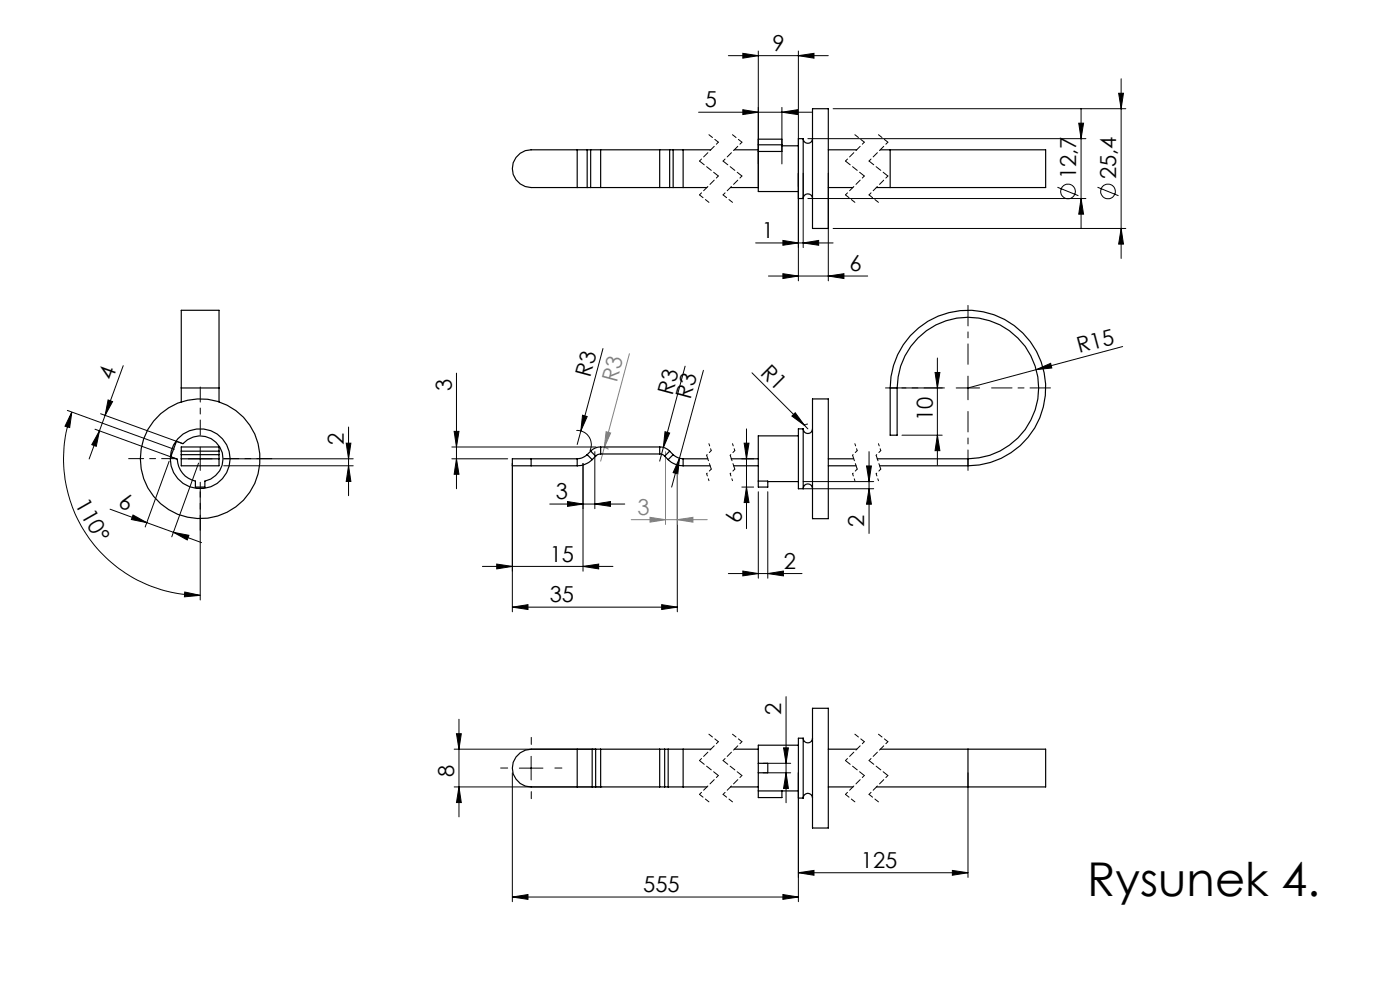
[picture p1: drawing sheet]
<svg xmlns="http://www.w3.org/2000/svg" width="297mm" height="210mm" viewBox="0 0 297 210" stroke-linecap="round" stroke-linejoin="round" font-family="sans-serif">
<defs><g id="words">
<text font-size="9.9" x="230.6" y="190.1">Rysunek 4.</text>
<g font-size="4.7">
<text x="163.9" y="10.8">9</text>
<text x="149.5" y="22.8">5</text>
<text x="228.3" y="38" transform="rotate(-90 228.3 38)">12,7</text>
<text x="236.8" y="38" transform="rotate(-90 236.8 38)">25,4</text>
<text x="161.6" y="50.5">1</text>
<text x="180.2" y="57.5">6</text>
<text x="228.9" y="74.9" transform="rotate(-15 228.9 74.9)">R15</text>
<text x="23.9" y="80.8" transform="rotate(-70 23.9 80.8)">4</text>
<text x="95.9" y="83" transform="rotate(-90 95.9 83)">3</text>
<text x="125.2" y="80.2" transform="rotate(-75 125.2 80.2)">R3</text>
<text x="142.7" y="83.9" transform="rotate(-75 142.7 83.9)">R3</text>
<text x="161.1" y="79.3" transform="rotate(45 161.1 79.3)">R1</text>
<text x="146.5" y="84.8" transform="rotate(-75 146.5 84.8)">R3</text>
<text x="197.9" y="89.3" transform="rotate(-90 197.9 89.3)">10</text>
<text x="72.9" y="94.4" transform="rotate(-90 72.9 94.4)">2</text>
<text x="15.8" y="107" transform="rotate(60 15.8 107)">110°</text>
<text x="24.9" y="107.5" transform="rotate(20 24.9 107.5)">6</text>
<text x="117.9" y="105.9">3</text>
<text x="157.4" y="110.8" transform="rotate(-90 157.4 110.8)">6</text>
<text x="183.4" y="111.8" transform="rotate(-90 183.4 111.8)">2</text>
<text x="116.6" y="119.1">15</text>
<text x="166.3" y="120.6">2</text>
<text x="116.6" y="127.8">35</text>
<text x="165.7" y="151.6" transform="rotate(-90 165.7 151.6)">2</text>
<text x="96.4" y="164.7" transform="rotate(-90 96.4 164.7)">8</text>
<text x="182.6" y="184.1">125</text>
<text x="136.5" y="189.2">555</text>
</g>
<g font-size="4.7" fill="#808080">
<text x="130.9" y="81.2" transform="rotate(-75 130.9 81.2)">R3</text>
<text x="135.2" y="109.2">3</text>
</g>
</g></defs>
<g fill="none" stroke="#000" stroke-width=".21">
<path d="M154.5 11.8h21.2M157.6 11.3l3.3 .5-3.3 .5zM160.9 10.8v28.8M169.4 11.8l3.3-.5v1zM169.4 10.8v48.8M237.3 19.8h1l-.5 3.3zM237.8 16.7v38.1M148.2 23.8h24M157.6 23.3l3.3 .5-3.3 .5zM165.9 23.8l3.3-.5v1zM165.9 22.8v12M170.4 36.8v15.7"/>
<path d="M171.4 29.4h59M175.7 36.8v22.8M176.7 23.1h62.1M224.3 39.7l4.5 1.8M228.8 26.1h1.1l-.6 3.3zM229.3 23.1v25.4M232.8 39.7l4.5 1.8M160.3 51.5h16.4M163 58.6h21.1M166.1 51l3.3 .5-3.3 .5zM166.1 58.1l3.3 .5-3.3 .5zM170.4 51.5l3.3-.5v1z"/>
<path d="M171.4 42.1h59M175.7 58.6l3.3-.5v1zM176.7 48.5h62.1M229.3 42.1l.6 3.3h-1.1zM237.8 48.5l.5 3.3h-1zM26.1 77.6l-3.8 10.5M96.8 79.2v24.5M127.9 73.9l-5.5 20.4M145.3 77.7l-5.4 20.1M149.2 78.6l-6.7 24.7M159.5 79.1l11.2 11.1M198.4 79h1l-.5 3.3z"/>
<path d="M198.9 75.9v22.8M205.4 79.8v5M219.8 78.4l3.1-1.3 .2 1zM238.2 73.5l-32.8 8.8M14.3 87.1l22.7 8.2M15.2 87.4l-.4 3.3-1-.3zM15.2 87.4a29 29 0 0 0 27.3 38.9M20.1 91l17.4 6.4M21.1 91.4l-2.2 6M21.1 91.4l-.7 3.3-.9-.4zM21.3 87.8l17.3 6.2M22.3 88.1l-1.2 3.3"/>
<path d="M22.9 84.8l1 .4-1.6 2.9zM35.9 97.9l-5.1 13.9M40 97.3h5M42.1 98.2l-5.7 15.7M42.5 94.8v5M47.4 97.3h27.5M47.4 98.8h27.5M73.4 94h1l-.5 3.3zM73.9 98.8l.5 3.3h-1zM73.9 90.6v14.6M95.8 97.3h11.9M95.8 94.8h30.6"/>
<path d="M96.3 91.5h1.1l-.6 3.3zM96.8 97.3l.6 3.3h-1.1zM108.7 98.3v31.5M122.3 91.3a2.98 2.98 0 0 1 2.8 4.3M123.6 88.1l1 .3-1.4 3zM123.7 98.3v22.9M126.2 95.8v12.1M141.1 91.6l1 .3-1.4 3zM143.7 98.3v31.5M144.1 97.2l-.3 3.3-1-.2zM157.4 97.3h2.5M157.9 94h1l-.5 3.3z"/>
<path d="M158.4 91v21.1M168 88.3l.7-.7 2 2.6zM170.7 90.2l.7 .8M171.4 89.9l-.7 .3M183.8 98.8h1.1l-.5 3.4zM184.4 95.8v17.4M191.3 82.3h8.6M191.3 92.3h8.6M198.9 92.3l.5 3.3h-1zM202.8 82.3h5M23.4 108l7.8 2.9M28.2 109.2l3 1.7-3.3-.7z"/>
<path d="M31.2 110.9l5.6 2M36.8 112.9l6 2.2M36.8 112.9l3.3 .7-.4 .9zM42.5 104.3v23M105.4 119.7l3.3 .4-3.3 .6zM116.6 106.9h15.9M120.4 106.4l3.3 .5-3.3 .5zM126.2 106.9l3.3-.5v1zM157.4 103.3h2.5M158.4 103.3l.5 3.3h-1zM160.9 104.3v18.4M162.9 104.3v18.4"/>
<path d="M170.4 102.2h14.9M170.4 103.7h14.9M184.4 103.7l.5 3.3h-1.1zM39.2 125.6l3.3 .7-3.4 .3zM102.3 120.1h27.7M108.7 128.8l3.3-.5v1zM108.7 128.8h35M123.7 120.1l3.3-.4v1zM140.4 128.3l3.3 .5-3.3 .5zM154.5 121.7h15.6M157.6 121.1l3.3 .6-3.3 .5zM162.9 121.7l3.3-.6v1.1z"/>
<path d="M96.3 158.9h30.1M96.8 155.6h1.1l-.5 3.3zM97.4 152.6v20.7M166.2 158.6h1.1l-.5 3.3zM166.8 147.8v22.5M96.3 166.9h31.4M97.4 166.9l.5 3.3h-1.1zM108.7 163.9v27.4M110.2 162.9h5M112.7 160.4v5M161.9 163.9h5.8M161.9 161.9h5.8"/>
<path d="M166.8 163.9l.5 3.3h-1.1zM169.4 163.9v27.4M205.4 163.9v22.2M108.7 190.3l3.3-.5v1zM108.7 190.3h60.7M166.1 189.8l3.3 .5-3.3 .5zM169.4 185.1l3.3-.5v1.1zM169.4 185.1h36M202 184.6l3.4 .5-3.4 .6z"/>
<circle cx="226.6" cy="40.6" r="1.56"/>
<circle cx="235" cy="40.6" r="1.55"/>
</g>
<path d="M133.5 75l-5.3 19.9M128.2 94.9l-.8 2.9M128.4 95l.7 .3M128.6 91.6l.9 .3-1.3 3zM141.2 95.8v15.5M143.7 98.3v13M133.9 110.2h16.1M137.9 109.7l3.3 .5-3.3 .6zM143.7 110.2l3.3-.5v1.1z" fill="none" stroke="#808080" stroke-width=".21"/>
<path d="M205.4 77.3v-12.5M200.4 82.3h-12.5M205.4 87.3v12.5M210.4 82.3h12.5" fill="none" stroke="#000" stroke-width=".21" stroke-dasharray="15.2 1.3 1.3 1.3" stroke-dashoffset="10.9"/>
<path d="M37.5 97.3h-10.2M42.5 92.3v-10.2M47.5 97.3h10.2M42.5 102.3v10.2" fill="none" stroke="#000" stroke-width=".21" stroke-dasharray="15.2 1.3 1.3 1.3" stroke-dashoffset="12"/>
<path d="M112.7 157.9v-1.5M107.7 162.9h-1.5M112.7 167.9v1.5M117.7 162.9h1.5" fill="none" stroke="#000" stroke-width=".21" stroke-dasharray="15.2 1.3 1.3 1.3"/>
<g fill="none" stroke="#000" stroke-width=".21" stroke-dasharray="1.3 .6" stroke-dashoffset=".3">
<path d="M150.4 28.6l2 1.6M155.4 28.6l2 1.6M181.4 28.6l2 1.6M186.4 28.6l2 1.6M148.4 41.3l2 1.6M153.4 41.3l2 1.6M179.4 41.3l2 1.6M184.4 41.3l2 1.6M150.4 155.7l2 1.6M155.4 155.7l2 1.6M181.4 155.7l2 1.6M186.4 155.7l2 1.6"/>
<path d="M148.4 168.5l2 1.6M153.4 168.5l2 1.6M179.4 168.5l2 1.6M184.4 168.5l2 1.6"/>
</g>
<g fill="none" stroke="#000" stroke-width=".21" stroke-dasharray="1.3 .6" stroke-dashoffset=".7">
<path d="M152.4 30.2l-4 4M152.4 37.3l-4 4M157.4 30.2l-4 4M157.4 37.3l-4 4M183.4 30.2l-4 4M183.4 37.3l-4 4M188.4 30.2l-4 4M188.4 37.3l-4 4M150.9 95.6l-1 1M150.9 99.5l-1 1M155.9 95.6l-1 1M155.9 99.5l-1 1"/>
<path d="M181.8 95.6l-.9 1M181.8 99.5l-.9 1M186.8 95.6l-.9 1M186.8 99.5l-.9 1M152.4 157.3l-4 4M157.4 157.3l-4 4M183.4 157.3l-4 4M188.4 157.3l-4 4M152.4 164.5l-4 4M157.4 164.5l-4 4M183.4 164.5l-4 4M188.4 164.5l-4 4"/>
</g>
<path d="M148.4 34.2l4 3.1M153.4 34.2l4 3.1M179.4 34.2l4 3.1M184.4 34.2l4 3.1M149.9 96.6l1 2.9M154.9 96.6l1 2.9M180.9 96.6l.9 2.9M185.9 96.6l.9 2.9M148.4 161.3l4 3.2M153.4 161.3l4 3.2M179.4 161.3l4 3.2M184.4 161.3l4 3.2" fill="none" stroke="#000" stroke-width=".21" stroke-dasharray="1.3 .6"/>
<path d="M150.4 94.1l.5 1.5M155.4 94.1l.5 1.5M181.4 94.1l.4 1.5M186.4 94.1l.4 1.5M149.9 100.5l.5 1.5M154.9 100.5l.5 1.5M180.9 100.5l.5 1.5M185.9 100.5l.5 1.5" fill="none" stroke="#000" stroke-width=".21" stroke-dasharray="1.3 .6" stroke-dashoffset=".8"/>
<g fill="#000">
<path d="M219.8 78.4l3.1-1.3 .2 1zM141.1 91.6l1 .3-1.4 3zM168.7 87.6l2 2.6-2.7-1.9z"/>
<path d="M175.7 58.6l3.3-.5v1zM166.1 58.1l3.3 .5-3.3 .5zM169.4 11.8l3.3-.5v1zM157.6 11.3l3.3 .5-3.3 .5z"/>
<path d="M237.8 48.5l.5 3.3h-1zM237.3 19.8h1l-.5 3.3zM229.3 42.1l.6 3.3h-1.1zM228.8 26.1h1.1l-.6 3.3z"/>
<path d="M15.2 87.4l-.4 3.3-1-.3zM39.2 125.6l3.3 .7-3.4 .3z"/>
<path d="M21.1 91.4l-.7 3.3-.9-.4zM22.9 84.8l1 .4-1.6 2.9z"/>
<path d="M96.8 97.3l.6 3.3h-1.1zM96.3 91.5h1.1l-.6 3.3z"/>
<path d="M144.1 97.2l-1.3 3.1 1 .2zM123.6 88.1l-.4 3.3 1.4-3z"/>
<path d="M198.4 79h1l-.5 3.3zM198.9 92.3l.5 3.3h-1zM157.9 94h1l-.5 3.3zM158.4 103.3l.5 3.3h-1zM183.8 98.8h1.1l-.5 3.4zM184.4 103.7l.5 3.3h-1.1zM73.4 94h1l-.5 3.3zM73.9 98.8l.5 3.3h-1zM96.8 155.6h1.1l-.5 3.3zM97.4 166.9l.5 3.3h-1.1z"/>
<path d="M36.8 112.9l3.3 .7-.4 .9zM28.2 109.2l3 1.7-3.3-.7z"/>
<path d="M120.4 106.4l3.3 .5-3.3 .5zM126.2 106.9l3.3-.5v1zM157.6 121.1l3.3 .6-3.3 .5zM162.9 121.7l3.3-.6v1.1zM169.4 185.1l3.3-.5v1.1zM202 184.6l3.4 .5-3.4 .6zM157.6 23.3l3.3 .5-3.3 .5zM165.9 23.8l3.3-.5v1zM166.1 51l3.3 .5-3.3 .5zM170.4 51.5l3.3-.5v1z"/>
<path d="M108.7 128.8l3.3-.5v1zM140.4 128.3l3.3 .5-3.3 .5z"/>
<path d="M123.7 120.1l3.3-.4v1zM105.4 119.7l3.3 .4-3.3 .6z"/>
<path d="M166.8 163.9l.5 3.3h-1.1zM166.2 158.6h1.1l-.5 3.3z"/>
<path d="M108.7 190.3l3.3-.5v1zM166.1 189.8l3.3 .5-3.3 .5z"/>
</g>
<g fill="#808080">
<path d="M128.6 91.6l.9 .3-1.3 3z"/>
<path d="M137.9 109.7l3.3 .5-3.3 .6zM143.7 110.2l3.3-.5v1.1z"/>
</g>
<g fill="none" stroke="#000" stroke-width=".25">
<path d="M122.4 31.8h2.2M122.4 39.8h2.2M122.4 31.8h-9.7a4 4 0 0 0-4 4 4 4 0 0 0 4 4h9.7M122.4 31.8v8M124.6 39.8h.7M124.6 31.8h.7M124.6 31.8v8M125.3 31.8h2.1M125.3 39.8h2.1M125.3 31.8v8M127.4 31.8v8M127.4 39.8h12.5"/>
<path d="M127.4 31.8h12.5M139.9 39.8h2.2M139.9 31.8h2.2M139.9 31.8v8M142.1 39.8h.7M142.1 31.8h.7M142.1 31.8v8M142.8 31.8h2.1M142.8 39.8h2.1M142.8 31.8v8M144.9 31.8v8M144.9 39.8h5.1"/>
<path d="M144.9 31.8h5.9M155 39.8h5.9M155.8 31.8h5.1M160.9 32.1v8.5h8.5M160.9 29.5h5v2.6h-5zM160.9 30.7h5M165.9 30.9h3.5M170.4 29.4a.99 .99 0 0 0 1 1 .99 .99 0 0 0 1-1M170.4 29.4v12.7M170.4 29.4h-1v12.7h1M172.4 23.1h3.3v25.4h-3.3zM175.7 39.8h5.2"/>
<path d="M175.7 31.8h6.1M185.9 39.8h2.9M186.8 31.8h2M188.8 31.8h33v8h-33M188.8 31.8v8M170.4 42.1a.99 .99 0 0 1 1-1 .99 .99 0 0 1 1 1M37.4 93.6l1.4 .5a4.8 4.8 0 0 1 7.8 .8 4.8 4.8 0 0 1-3.1 7.2v1.2h-2v-1.2a4.9 4.9 0 0 1-3.9-4.7l-1.4-.5zM38.5 97.3v1.5h8v-1.5M38.5 97.3h8M38.5 96.4v.9M38.5 95.7v-.9h8v.9M38.5 82.3v-16.5h8v16.5"/>
<path d="M38.5 82.3h8M38.5 82.3v3M38.5 95.7v.7M38.5 96.4h8M38.5 95.7h8M46.5 96.4v.9M46.5 82.3v3M46.5 95.7v.7M112.7 97.3h-4v1.5h4M112.7 97.3h9.7M112.7 98.8h9.7M112.7 97.3v1.5"/>
<path d="M122.4 97.3v1.5M124.6 96.4a3.3 3.3 0 0 1-2.2 .9M124.6 96.4l1 1.1M125.3 95.7l-.7 .7M125.3 95.7l1.1 1.1M125.6 97.5a4.6 4.6 0 0 1-3.2 1.3M126.4 96.8l-.8 .7M127.4 96.3l-.5 .1-.5 .4M127.4 94.8a2.87 2.87 0 0 0-2.1 .9M127.4 94.8v1.5M127.4 94.8h12.5M127.4 96.3h12.5"/>
<path d="M139.9 94.8a2.73 2.73 0 0 1 2.2 .9M139.9 96.3l.6 .1 .5 .4M139.9 94.8v1.5M141 96.8l.7 .7M141.7 97.5a4.6 4.6 0 0 0 3.2 1.3M142.1 95.7l-1.1 1.1M142.1 95.7l.7 .7M142.8 96.4a3.3 3.3 0 0 0 2.1 .9M142.8 96.4l-1.1 1.1M144.9 97.3h5.2M144.9 98.8h5.7M144.9 97.3v1.5"/>
<path d="M155.1 97.3h5.8M155.6 98.8h5.3M169.4 92.5h-8.5v9.6M170.4 91a.99 .99 0 0 0 1 1 .99 .99 0 0 0 1-1M170.4 91v12.7M170.4 91h-1v12.7h1M172.4 84.6h3.3v25.4h-3.3zM175.7 97.3h5.4M175.7 98.8h5.9M186.1 97.3h19.3M186.6 98.8h18.8M188.8 82.3a16.5 16.5 0 0 1 16.5-16.5 16.5 16.5 0 0 1 16.5 16.5 16.5 16.5 0 0 1-16.4 16.5"/>
<path d="M188.8 82.3h1.5M188.8 82.3v10h1.5v-10M190.3 82.3a15 15 0 0 1 15-15 15 15 0 0 1 15 15 15 15 0 0 1-14.9 15M205.4 97.3v1.5M160.9 102.1h2v1.2h-2zM162.9 102.2h6.5M170.4 103.7a.99 .99 0 0 1 1-1.1 .99 .99 0 0 1 1 1.1M122.4 158.9h3.2M122.4 158.9h-9.7a4 4 0 0 0-4 4 4 4 0 0 0 4 4h9.7M122.4 158.9v8M125.6 158.9h.8M125.6 158.9v8"/>
<path d="M126.4 158.9h1M126.4 158.9v8M127.4 158.9v8M127.4 158.9h12.5M139.9 158.9h1.1M139.9 158.9v8M141 158.9h.7M141 158.9v8M141.7 158.9h3.2M141.7 158.9v8M144.9 158.9v8M144.9 158.9h5.9"/>
<path d="M155.8 158.9h5.1M169.4 158.1h-8.5v3.8M170.4 156.6a.99 .99 0 0 0 1 1 .99 .99 0 0 0 1-1M170.4 156.6v12.7M170.4 156.6h-1v12.7h1M172.4 150.2h3.3v25.4h-3.3zM175.7 158.9h6.1M186.8 158.9h18.6M205.4 158.9h16.4v8h-16.4M205.4 158.9v8M122.4 166.9h3.2M125.6 166.9h.8"/>
<path d="M126.4 166.9h1M127.4 166.9h12.5M139.9 166.9h1.1M141 166.9h.7M141.7 166.9h3.2M144.9 166.9h5.1M155 166.9h5.9M160.9 163.9v3.9M160.9 161.9h2v2h-2M160.9 161.9v2M160.9 167.8v1.4h5v-1.4M160.9 167.8h8.5"/>
<path d="M170.4 169.3a.99 .99 0 0 1 1-1 .99 .99 0 0 1 1 1M175.7 166.9h5.2M185.9 166.9h19.5"/>
<circle cx="42.5" cy="97.3" r="12.7"/>
<circle cx="42.5" cy="97.3" r="6.4"/>
</g>
<use href="#words"/>
</svg>
